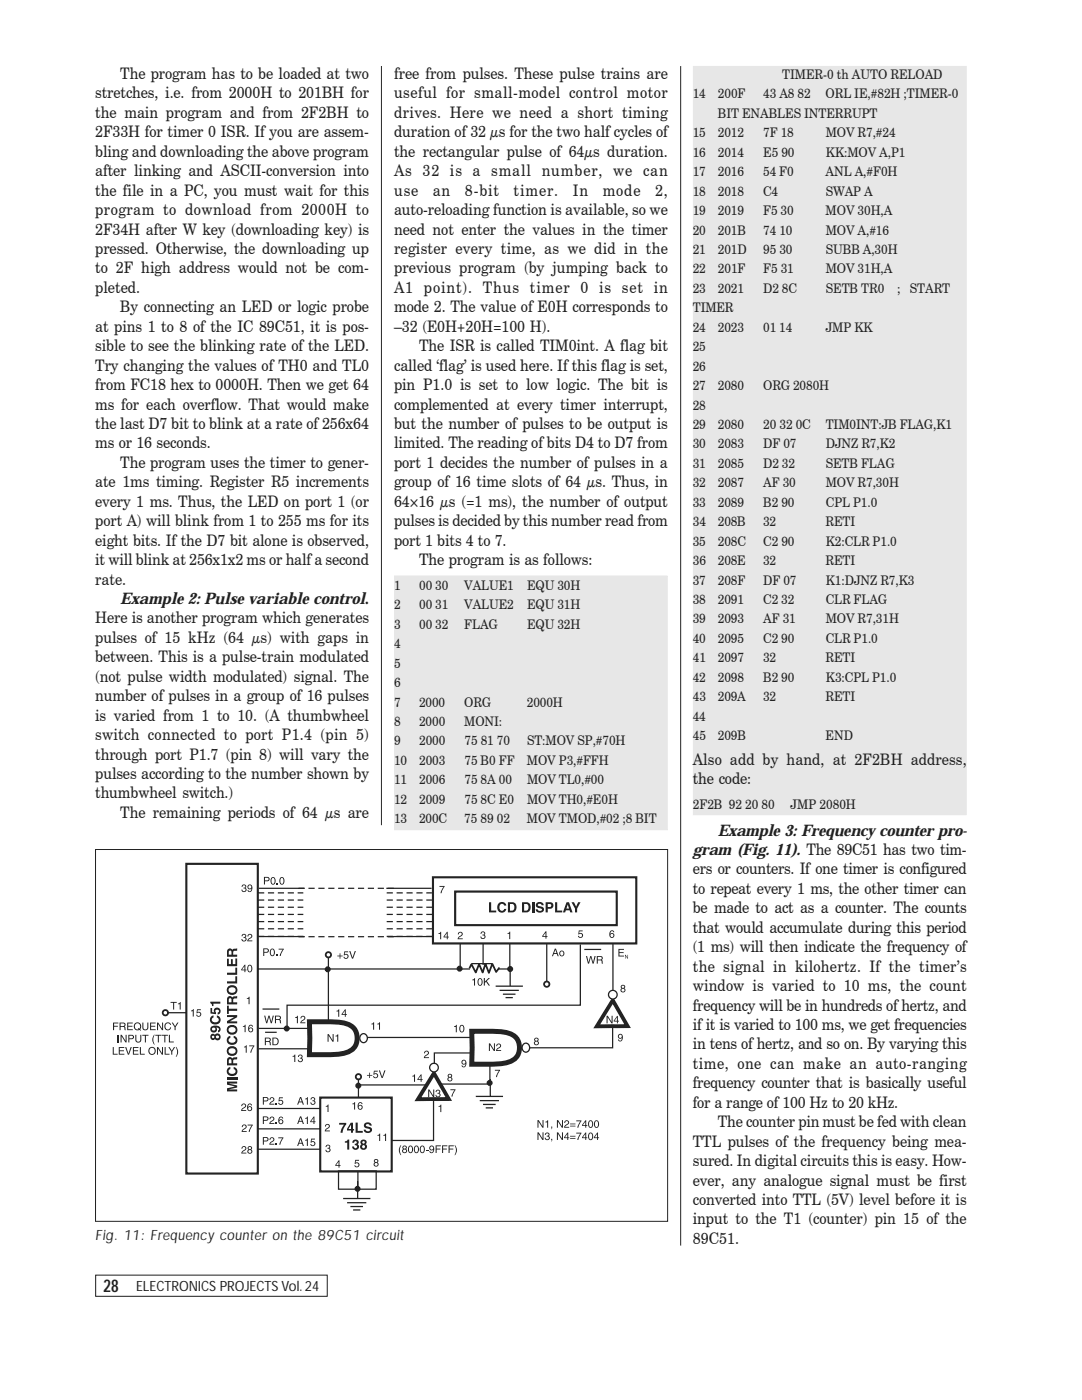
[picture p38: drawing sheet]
<svg xmlns="http://www.w3.org/2000/svg" width="216mm" height="279mm" viewBox="0 0 216 279" stroke-linecap="round" stroke-linejoin="round" font-family="sans-serif">
<defs><g id="words">
<text font-size="3.5" fill="#231f20" x="20.7" y="257.8">28</text>
<g font-size="3.2" fill="#231f20">
<text x="24" y="15.8">The program has to be loaded at two</text>
<text x="78.6" y="15.8">free from pulses. These pulse trains are</text>
<text x="19" y="19.7">stretches, i.e. from 2000H to 201BH for</text>
<text x="19" y="23.5">the main program and from 2F2BH to</text>
<text x="78.6" y="19.6">useful for small-model control motor</text>
<text x="78.6" y="23.5">drives. Here we need a short timing</text>
<text x="19" y="27.4">2F33H for timer 0 ISR. If you are assem-</text>
<text x="78.6" y="27.4">duration of 32 μs for the two half cycles of</text>
<text x="19" y="31.3">bling and downloading the above program</text>
<text x="19" y="35.2">after linking and ASCII-conversion into</text>
<text x="78.6" y="31.3">the rectangular pulse of 64μs duration.</text>
<text x="78.6" y="35.2">As 32 is a small number, we can</text>
<text x="19" y="39">the file in a PC, you must wait for this</text>
<text x="78.6" y="39">use</text>
<text x="86.4" y="39">an</text>
<text x="92.8" y="39">8-bit</text>
<text x="102.5" y="39">timer.</text>
<text x="114.3" y="39">In</text>
<text x="120.3" y="39">mode</text>
<text x="130.7" y="39">2,</text>
<text x="19" y="42.9">program to download from 2000H to</text>
<text x="19" y="46.8">2F34H after W key (downloading key) is</text>
<text x="78.6" y="42.9">auto-reloading function is available, so we</text>
<text x="78.6" y="46.8">need not enter the values in the timer</text>
<text x="19" y="50.7">pressed. Otherwise, the downloading up</text>
<text x="78.6" y="50.7">register every time, as we did in the</text>
<text x="19" y="54.6">to 2F high address would not be com-</text>
<text x="19" y="58.5">pleted.</text>
<text x="78.6" y="54.6">previous program (by jumping back to</text>
<text x="78.6" y="58.5">A1 point). Thus timer 0 is set in</text>
<text x="24" y="62.3">By connecting an LED or logic probe</text>
<text x="78.6" y="62.3">mode 2. The value of E0H corresponds to</text>
<text x="19" y="66.2">at pins 1 to 8 of the IC 89C51, it is pos-</text>
<text x="19" y="70.1">sible to see the blinking rate of the LED.</text>
<text x="78.6" y="66.2">–32 (E0H+20H=100 H).</text>
<text x="83.6" y="70.1">The ISR is called TIM0int. A flag bit</text>
<text x="19" y="74">Try changing the values of TH0 and TL0</text>
<text x="19" y="77.9">from FC18 hex to 0000H. Then we get 64</text>
<text x="78.6" y="74">called ‘flag’ is used here. If this flag is set,</text>
<text x="78.6" y="77.9">pin P1.0 is set to low logic. The bit is</text>
<text x="19" y="81.7">ms for each overflow. That would make</text>
<text x="78.6" y="81.7">complemented at every timer interrupt,</text>
<text x="19" y="85.6">the last D7 bit to blink at a rate of 256x64</text>
<text x="19" y="89.5">ms or 16 seconds.</text>
<text x="78.6" y="85.6">but the number of pulses to be output is</text>
<text x="78.6" y="89.5">limited. The reading of bits D4 to D7 from</text>
<text x="24" y="93.4">The program uses the timer to gener-</text>
<text x="78.6" y="93.4">port 1 decides the number of pulses in a</text>
<text x="19" y="97.3">ate 1ms timing. Register R5 increments</text>
<text x="19" y="101.1">every 1 ms. Thus, the LED on port 1 (or</text>
<text x="78.6" y="101.1">64×16 μs (=1 ms), the number of output</text>
<text x="78.6" y="97.3">group of 16 time slots of 64 μs. Thus, in</text>
<text x="19" y="105">port A) will blink from 1 to 255 ms for its</text>
<text x="78.6" y="105">pulses is decided by this number read from</text>
<text x="19" y="108.9">eight bits. If the D7 bit alone is observed,</text>
<text x="19" y="112.8">it will blink at 256x1x2 ms or half a second</text>
<text x="78.6" y="108.9">port 1 bits 4 to 7.</text>
<text x="83.6" y="112.8">The program is as follows:</text>
<text x="19" y="116.7">rate.</text>
<text x="19" y="124.4">Here is another program which generates</text>
<text x="24" y="120.5">Example 2: Pulse variable control.</text>
<text x="19" y="128.3">pulses of 15 kHz (64 μs) with gaps in</text>
<text x="19" y="132.2">between. This is a pulse-train modulated</text>
<text x="19" y="136.1">(not pulse width modulated) signal. The</text>
<text x="19" y="139.9">number of pulses in a group of 16 pulses</text>
<text x="19" y="143.8">is varied from 1 to 10. (A thumbwheel</text>
<text x="19" y="147.7">switch connected to port P1.4 (pin 5)</text>
<text x="19" y="151.6">through port P1.7 (pin 8) will vary the</text>
<text x="19" y="155.5">pulses according to the number shown by</text>
<text x="138.3" y="152.7">Also add by hand, at 2F2BH address,</text>
<text x="19" y="159.3">thumbwheel switch.)</text>
<text x="138.3" y="156.5">the code:</text>
<text x="24" y="163.2">The remaining periods of 64 μs are</text>
<text x="143.2" y="166.8">Example 3: Frequency counter pro-</text>
<text x="138.3" y="170.6">gram (Fig. 11). The 89C51 has two tim-</text>
<text x="138.3" y="174.5">ers or counters. If one timer is configured</text>
<text x="138.3" y="178.4">to repeat every 1 ms, the other timer can</text>
<text x="138.3" y="182.3">be made to act as a counter. The counts</text>
<text x="138.3" y="186.2">that would accumulate during this period</text>
<text x="138.3" y="190">(1 ms) will then indicate the frequency of</text>
<text x="138.3" y="193.9">the signal in kilohertz. If the timer’s</text>
<text x="138.3" y="197.8">window is varied to 10 ms, the count</text>
<text x="138.3" y="201.7">frequency will be in hundreds of hertz, and</text>
<text x="138.3" y="205.6">if it is varied to 100 ms, we get frequencies</text>
<text x="138.3" y="209.4">in tens of hertz, and so on. By varying this</text>
<text x="138.3" y="213.3">time, one can make an auto-ranging</text>
<text x="138.3" y="217.2">frequency counter that is basically useful</text>
<text x="138.3" y="221.1">for a range of 100 Hz to 20 kHz.</text>
<text x="143.2" y="225">The counter pin must be fed with clean</text>
<text x="138.3" y="228.8">TTL pulses of the frequency being mea-</text>
<text x="138.3" y="232.7">sured. In digital circuits this is easy. How-</text>
<text x="138.3" y="236.6">ever, any analogue signal must be first</text>
<text x="138.3" y="240.5">converted into TTL (5V) level before it is</text>
<text x="138.3" y="244.4">input to the T1 (counter) pin 15 of the</text>
<text x="138.3" y="248.2">89C51.</text>
</g>
<g font-size="2.8" fill="#231f20">
<text x="19" y="247.5">Fig. 11: Frequency counter on the 89C51 circuit</text>
<text x="27.2" y="257.7">ELECTRONICS PROJECTS Vol. 24</text>
</g>
<g font-size="2.6" fill="#231f20">
<text x="156.1" y="15.8">TIMER-0 th AUTO RELOAD</text>
<text x="138.3" y="19.7">14</text>
<text x="143.2" y="19.7">200F</text>
<text x="143.2" y="23.5">BIT ENABLES INTERRUPT</text>
<text x="152.3" y="19.7">43 A8 82</text>
<text x="164.7" y="19.7">ORL IE,#82H ;TIMER-0</text>
<text x="138.3" y="27.4">15</text>
<text x="143.2" y="27.4">2012</text>
<text x="152.3" y="27.4">7F 18</text>
<text x="164.8" y="27.4">MOV R7,#24</text>
<text x="138.3" y="31.3">16</text>
<text x="138.3" y="35.2">17</text>
<text x="143.2" y="31.3">2014</text>
<text x="143.2" y="35.2">2016</text>
<text x="152.3" y="35.2">54 F0</text>
<text x="152.3" y="31.3">E5 90</text>
<text x="164.7" y="35.2">ANL A,#F0H</text>
<text x="164.8" y="31.3">KK:MOV A,P1</text>
<text x="138.3" y="39.1">18</text>
<text x="143.2" y="39.1">2018</text>
<text x="152.3" y="39.1">C4</text>
<text x="164.8" y="39.1">SWAP A</text>
<text x="138.3" y="42.9">19</text>
<text x="138.3" y="46.8">20</text>
<text x="143.2" y="42.9">2019</text>
<text x="143.2" y="46.8">201B</text>
<text x="152.3" y="42.9">F5 30</text>
<text x="152.3" y="46.8">74 10</text>
<text x="164.7" y="42.9">MOV 30H,A</text>
<text x="164.8" y="46.8">MOV A,#16</text>
<text x="138.3" y="50.7">21</text>
<text x="143.2" y="50.7">201D</text>
<text x="152.3" y="50.7">95 30</text>
<text x="164.8" y="50.7">SUBB A,30H</text>
<text x="138.3" y="54.6">22</text>
<text x="138.3" y="58.5">23</text>
<text x="143.2" y="54.6">201F</text>
<text x="143.2" y="58.5">2021</text>
<text x="152.3" y="58.5">D2 8C</text>
<text x="152.3" y="54.6">F5 31</text>
<text x="164.8" y="58.5">SETB TR0</text>
<text x="164.8" y="54.6">MOV 31H,A</text>
<text x="179" y="58.5">;</text>
<text x="181.6" y="58.5">START</text>
<text x="138.3" y="62.3">TIMER</text>
<text x="138.3" y="66.2">24</text>
<text x="138.3" y="70.1">25</text>
<text x="143.2" y="66.2">2023</text>
<text x="152.3" y="66.2">01 14</text>
<text x="164.8" y="66.2">JMP KK</text>
<text x="138.3" y="74">26</text>
<text x="138.3" y="77.9">27</text>
<text x="143.2" y="77.9">2080</text>
<text x="152.3" y="77.9">ORG 2080H</text>
<text x="138.3" y="81.7">28</text>
<text x="138.3" y="85.6">29</text>
<text x="138.3" y="89.5">30</text>
<text x="143.2" y="85.6">2080</text>
<text x="143.2" y="89.5">2083</text>
<text x="152.3" y="85.6">20 32 0C</text>
<text x="152.3" y="89.5">DF 07</text>
<text x="164.8" y="85.6">TIM0INT:JB FLAG,K1</text>
<text x="164.8" y="89.5">DJNZ R7,K2</text>
<text x="138.3" y="93.4">31</text>
<text x="143.2" y="93.4">2085</text>
<text x="152.3" y="93.4">D2 32</text>
<text x="164.8" y="93.4">SETB FLAG</text>
<text x="138.3" y="97.3">32</text>
<text x="138.3" y="101.1">33</text>
<text x="143.2" y="97.3">2087</text>
<text x="143.2" y="101.1">2089</text>
<text x="152.3" y="101.1">B2 90</text>
<text x="152.3" y="97.3">AF 30</text>
<text x="164.8" y="97.3">MOV R7,30H</text>
<text x="164.8" y="101.1">CPL P1.0</text>
<text x="138.3" y="105">34</text>
<text x="143.2" y="105">208B</text>
<text x="152.3" y="105">32</text>
<text x="164.8" y="105">RETI</text>
<text x="138.3" y="108.9">35</text>
<text x="138.3" y="112.8">36</text>
<text x="143.2" y="108.9">208C</text>
<text x="143.2" y="112.8">208E</text>
<text x="152.3" y="112.8">32</text>
<text x="152.3" y="108.9">C2 90</text>
<text x="164.8" y="112.8">RETI</text>
<text x="164.8" y="108.9">K2:CLR P1.0</text>
<text x="78.6" y="117.7">1</text>
<text x="83.6" y="117.7">00 30</text>
<text x="92.6" y="117.7">VALUE1</text>
<text x="105.2" y="117.7">EQU 30H</text>
<text x="138.3" y="116.7">37</text>
<text x="143.2" y="116.7">208F</text>
<text x="152.3" y="116.7">DF 07</text>
<text x="164.8" y="116.7">K1:DJNZ R7,K3</text>
<text x="78.6" y="121.6">2</text>
<text x="78.6" y="125.5">3</text>
<text x="83.6" y="121.6">00 31</text>
<text x="83.6" y="125.5">00 32</text>
<text x="92.6" y="121.6">VALUE2</text>
<text x="92.6" y="125.5">FLAG</text>
<text x="105.2" y="121.6">EQU 31H</text>
<text x="105.2" y="125.5">EQU 32H</text>
<text x="138.3" y="120.5">38</text>
<text x="138.3" y="124.4">39</text>
<text x="143.2" y="120.5">2091</text>
<text x="143.2" y="124.4">2093</text>
<text x="152.3" y="120.5">C2 32</text>
<text x="152.3" y="124.4">AF 31</text>
<text x="164.8" y="124.4">MOV R7,31H</text>
<text x="164.8" y="120.5">CLR FLAG</text>
<text x="78.6" y="129.4">4</text>
<text x="138.3" y="128.3">40</text>
<text x="143.2" y="128.3">2095</text>
<text x="152.3" y="128.3">C2 90</text>
<text x="164.8" y="128.3">CLR P1.0</text>
<text x="78.6" y="133.2">5</text>
<text x="78.6" y="137.1">6</text>
<text x="138.3" y="132.2">41</text>
<text x="138.3" y="136.1">42</text>
<text x="143.2" y="136.1">2098</text>
<text x="143.2" y="132.2">2097</text>
<text x="152.3" y="132.2">32</text>
<text x="152.3" y="136.1">B2 90</text>
<text x="164.7" y="132.2">RETI</text>
<text x="164.8" y="136.1">K3:CPL P1.0</text>
<text x="78.6" y="141">7</text>
<text x="83.6" y="141">2000</text>
<text x="92.6" y="141">ORG</text>
<text x="105.1" y="141">2000H</text>
<text x="138.3" y="140">43</text>
<text x="138.3" y="143.8">44</text>
<text x="143.2" y="140">209A</text>
<text x="152.3" y="140">32</text>
<text x="164.8" y="140">RETI</text>
<text x="78.6" y="144.9">8</text>
<text x="78.6" y="148.8">9</text>
<text x="83.6" y="144.9">2000</text>
<text x="83.6" y="148.8">2000</text>
<text x="92.6" y="144.9">MONI:</text>
<text x="92.7" y="148.8">75 81 70</text>
<text x="105.2" y="148.8">ST:MOV SP,#70H</text>
<text x="138.3" y="147.7">45</text>
<text x="143.2" y="147.7">209B</text>
<text x="164.7" y="147.7">END</text>
<text x="78.6" y="152.7">10</text>
<text x="83.6" y="152.7">2003</text>
<text x="92.7" y="152.7">75 B0 FF</text>
<text x="105.1" y="152.7">MOV P3,#FFH</text>
<text x="78.6" y="156.5">11</text>
<text x="78.6" y="160.4">12</text>
<text x="83.6" y="156.5">2006</text>
<text x="83.6" y="160.4">2009</text>
<text x="92.7" y="156.5">75 8A 00</text>
<text x="92.7" y="160.4">75 8C E0</text>
<text x="105.2" y="156.5">MOV TL0,#00</text>
<text x="105.2" y="160.4">MOV TH0,#E0H</text>
<text x="138.3" y="161.5">2F2B 92 20 80</text>
<text x="157.8" y="161.5">JMP 2080H</text>
<text x="78.6" y="164.3">13</text>
<text x="83.6" y="164.3">200C</text>
<text x="92.6" y="164.3">75 89 02</text>
<text x="105.1" y="164.3">MOV TMOD,#02 ;8 BIT</text>
</g>
</g></defs>
<path d="M19.1 254.5h46.2v4.2h-46.2z" fill="none" stroke="#231f20" stroke-width=".2"/>
<path d="M138.4 13.3h54.4v149.3h-54.4z" fill="#e6e7e8"/>
<path d="M138.4 13.3h54.4v149.3h-54.4z" fill="none" stroke="#e6e7e8" stroke-width=".2"/>
<path d="M78.7 115h54.5v50.6h-54.5z" fill="#e6e7e8"/>
<path d="M78.7 115h54.5v50.6h-54.5z" fill="none" stroke="#e6e7e8" stroke-width=".2"/>
<path d="M86.4 175.1h40.6v13.2h-40.6z" fill="#fff"/>
<path d="M86.4 175.1h40.6v13.2h-40.6z" fill="none" stroke="#231f20" stroke-width=".42"/>
<g fill="#231f20" stroke="#231f20" stroke-width=".25">
<circle cx="91.7" cy="193.3" r=".47"/>
<circle cx="57.2" cy="205.3" r=".47"/>
<circle cx="65.4" cy="193.4" r=".47"/>
<circle cx="101.8" cy="193.4" r=".47"/>
<circle cx="97.7" cy="216.1" r=".47"/>
<circle cx="71.3" cy="237.2" r=".47"/>
<circle cx="71.5" cy="216.7" r=".47"/>
</g>
<g fill="none" stroke="#231f20" stroke-width=".25">
<path d="M98.9 196.8h5.4M99.7 197.6h3.8M100.3 198.4h2.6M100.9 199.1h1.4M101.8 193.3v3.4M94.9 218.8h5.5M95.7 219.7h3.9M97.8 215.3v3.4M68.5 239.2h5.4M71.4 235.7v3.4M96.4 220.4h2.5M96.9 221.1h1.5"/>
<path d="M69.3 240h3.8M69.9 240.8h2.5M70.5 241.5h1.4"/>
</g>
<g fill="#fff" stroke="#231f20" stroke-width=".25">
<path d="M72 206.5a.85 .85 0 0 1 1.3 .3 .85 .85 0 0 1-.5 1.2 .86 .86 0 0 1-1-.4 .86 .86 0 0 1 .2-1.1z" fill-rule="evenodd"/>
<path d="M104.4 208.4a.85 .85 0 0 1 1.3 .3 .85 .85 0 0 1-.5 1.2 .86 .86 0 0 1-1-.4 .86 .86 0 0 1 .2-1.1z" fill-rule="evenodd"/>
</g>
<g fill="#fff" stroke="#231f20" stroke-width=".99" stroke-linecap="butt">
<path d="M61.7 203.9h2.4a14.9 14.9 0 0 1 5.7 .7 3.1 3.1 0 0 1 1.4 3.4 3.1 3.1 0 0 1-2.9 2.3l-1.7 .2h-4.9z" fill-rule="evenodd"/>
<path d="M94.1 205.8h2.4a14.9 14.9 0 0 1 5.7 .7 3.1 3.1 0 0 1 1.4 3.4 3.1 3.1 0 0 1-2.9 2.3l-1.7 .2h-4.9z" fill-rule="evenodd"/>
</g>
<path d="M37.2 172.4h14.2v61.8h-14.2zM63.9 219h14.3v14.8h-14.3z" fill="none" stroke="#231f20" stroke-width=".42"/>
<path d="M59.6 177.3h19.6" fill="none" stroke="#231f20" stroke-width=".25" stroke-dasharray="1.2 .7" stroke-linecap="butt"/>
<g fill="#231f20">
<path d="M48.4 186.4h.3l.4 .2v.2l-.1 .3h.1a.44 .44 0 0 1-.1 .7l-.5 .1-.3-.3v-.2h.2l.1 .3h.2l.3-.3-.1-.1-.3-.1v-.2l.3-.1-.1-.3h-.3l-.1 .3h-.2z" fill-rule="evenodd"/>
<path d="M49.6 186.5a.52 .52 0 0 1 .8 .3 .52 .52 0 0 1-.6 .6l-.3 .3h.8v.2h-1l.2-.5 .5-.3 .2-.3-.3-.3-.2 .1-.1 .3h-.2z" fill-rule="evenodd"/>
<path d="M48.4 176.6l.3-.1 .4 .2v.2l-.1 .3 .1 .1a.44 .44 0 0 1-.1 .7h-.5l-.3-.3v-.2h.2l.1 .3 .2 .1 .3-.3-.1-.2-.3-.1v-.2h.3l-.1-.4h-.3l-.1 .3h-.2z" fill-rule="evenodd"/>
<path d="M49.6 176.6a.48 .48 0 0 0-.2 .7 .48 .48 0 0 0 .8 0l-.2 .5-.2 .1-.4-.3 .2 .4a.75 .75 0 0 0 .7-.4 .75 .75 0 0 0 0-.8l-.5-.3zM49.5 177a.35 .35 0 0 1 .7 0 .35 .35 0 0 1-.7 0z" fill-rule="evenodd"/>
<path d="M52.9 175.2h.5l.2 .4-.7 .1zM52.7 175v1.5h.2v-.6l.7-.1a.45 .45 0 0 0 .2-.5 .45 .45 0 0 0-.4-.3z" fill-rule="evenodd"/>
<path d="M54.3 175.3l.2-.1a.73 .73 0 0 1 0 1.2 .72 .72 0 0 1-.2-1.1zM54.2 175.1l-.2 .7a.55 .55 0 0 0 .5 .8 .55 .55 0 0 0 .5-.8 .58 .58 0 0 0-.2-.6 .58 .58 0 0 0-.6-.1z" fill-rule="evenodd"/>
<path d="M56.1 175.3l.2-.1a.73 .73 0 0 1 0 1.2 .72 .72 0 0 1-.2-1.1zM56 175.1l-.3 .7a.55 .55 0 0 0 .6 .8 .55 .55 0 0 0 .5-.8 .58 .58 0 0 0-.2-.6 .58 .58 0 0 0-.6-.1z" fill-rule="evenodd"/>
<path d="M52.7 189.4l.6 .1 .1 .4-.7 .1zM52.5 189.3v1.5h.2v-.7h.8a.45 .45 0 0 0 .1-.5 .45 .45 0 0 0-.4-.3z" fill-rule="evenodd"/>
<path d="M54.2 189.5h.1a.73 .73 0 0 1 0 1.2 .72 .72 0 0 1-.1-1.2zM54.1 189.4l-.3 .7a.55 .55 0 0 0 .5 .7 .55 .55 0 0 0 .6-.7 .58 .58 0 0 0-.2-.6 .58 .58 0 0 0-.6-.1z" fill-rule="evenodd"/>
<path d="M55.6 189.3h1l-.6 1.5h-.2l.1-.3 .5-1h-.8z" fill-rule="evenodd"/>
</g>
<g fill="#231f20">
<path d="M55.3 176.3h.2v.2h-.2z"/>
<path d="M55.1 190.6h.2v.2h-.2z"/>
</g>
<path d="M51.7 177.3h9M77.1 177.3h9M51.7 186.9h9M77.3 186.9h9.1" fill="none" stroke="#231f20" stroke-width=".25"/>
<g fill="#231f20">
<path d="M87.7 176.8h1l-.6 1.5h-.2l.1-.4 .5-.9h-.8z" fill-rule="evenodd"/>
<path d="M87.5 186.2l.5-.2v1.5h-.2v-1.1h-.3z" fill-rule="evenodd"/>
<path d="M89.2 186l-.7 1.1h.7v.4h.1v-.4h.3v-.2h-.3v-.9zM89.1 186.3l.1 .6h-.5z" fill-rule="evenodd"/>
</g>
<path d="M51.5 178.2h9M51.5 179.6h9M77.2 178.2h9M77.2 179.6h9M51.5 181.1h9M51.5 182.5h9M51.5 183.9h9M51.5 185.4h9M77.2 181.1h9M77.2 182.5h9M77.2 183.9h9M77.2 185.4h9" fill="none" stroke="#231f20" stroke-width=".25" stroke-dasharray="1.2 .7" stroke-linecap="butt"/>
<g fill="#231f20">
<path d="M48.8 192.5l-.7 1.2h.7v.3h.2v-.3h.2v-.2h-.2v-1zM48.8 192.8v.7h-.5z" fill-rule="evenodd"/>
<path d="M49.7 192.8l.1-.1a.73 .73 0 0 1 0 1.2 .72 .72 0 0 1-.1-1.1zM49.6 192.6l-.3 .7a.55 .55 0 0 0 .5 .8 .55 .55 0 0 0 .5-.8 .58 .58 0 0 0-.1-.6 .58 .58 0 0 0-.6-.1z" fill-rule="evenodd"/>
<path d="M49.2 199.2l.6-.3v1.5h-.2v-1h-.4z" fill-rule="evenodd"/>
<path d="M48.5 204.8l.5-.3v1.5h-.2v-1.1h-.3z" fill-rule="evenodd"/>
<path d="M49.8 204.6a.76 .76 0 0 0-.3 .9 .76 .76 0 0 0 .7 .5 .49 .49 0 0 0 .3-.7 .49 .49 0 0 0-.7-.2l-.1 .1 .1-.4 .3-.1 .4 .2-.3-.4zM49.7 205.5a.35 .35 0 0 1 .7 0 .35 .35 0 0 1-.7 0z" fill-rule="evenodd"/>
<path d="M48.7 208.9l.5-.3v1.5h-.2v-1.1h-.3z" fill-rule="evenodd"/>
<path d="M49.7 208.6h1.1l-.7 1.5h-.2l.1-.3 .5-1h-.8z" fill-rule="evenodd"/>
<path d="M48.3 220.3a.52 .52 0 0 1 .8 .3 .52 .52 0 0 1-.5 .6l-.3 .3h.8v.2h-1l.2-.4 .5-.4 .1-.2-.3-.3-.2 .1-.1 .3h-.2z" fill-rule="evenodd"/>
<path d="M49.6 220.3a.76 .76 0 0 0-.3 .9 .76 .76 0 0 0 .7 .5 .49 .49 0 0 0 .3-.6 .49 .49 0 0 0-.7-.3l-.1 .1 .1-.4 .3-.1 .4 .2-.3-.3zM49.5 221.3a.35 .35 0 0 1 .7 0 .35 .35 0 0 1-.7 0z" fill-rule="evenodd"/>
<path d="M48.4 224.5a.52 .52 0 0 1 .8 .3 .52 .52 0 0 1-.5 .6l-.3 .3h.8v.2h-1l.2-.5 .5-.3 .1-.3-.3-.2h-.2l-.1 .3h-.2z" fill-rule="evenodd"/>
<path d="M49.4 224.4h1l-.6 1.5h-.2l.1-.3 .5-1h-.8z" fill-rule="evenodd"/>
<path d="M48.4 228.8a.52 .52 0 0 1 .8 .3 .52 .52 0 0 1-.6 .7l-.2 .2h.8v.2h-1.1l.2-.4 .5-.4 .2-.2-.3-.3-.2 .1-.1 .3h-.2z" fill-rule="evenodd"/>
<path d="M49.6 228.8l-.2 .3 .2 .3-.2 .2a.46 .46 0 0 0 .5 .7l.4-.3v-.3l-.2-.3 .2-.3-.2-.3zM49.6 229.8a.3 .3 0 0 1 .6 0 .3 .3 0 0 1-.6 0zM49.6 229l.4-.1v.4h-.3z" fill-rule="evenodd"/>
<path d="M38.1 201.7l.6-.3v1.5h-.2v-1.1h-.4z" fill-rule="evenodd"/>
<path d="M39.3 201.4h.8v.2h-.6l-.1 .4 .1-.1a.5 .5 0 0 1 .6 .3 .5 .5 0 0 1-.1 .6l-.6 .1-.3-.4h.2a.33 .33 0 0 0 .5 .2 .33 .33 0 0 0 .1-.4 .33 .33 0 0 0-.4-.2l-.3 .1z" fill-rule="evenodd"/>
<path d="M42.3 206.8h.4v.3h-.4zM42.1 206.5a.58 .58 0 0 0-.1 .8 .58 .58 0 0 0 .9 0 .63 .63 0 0 0 .9 .1 .63 .63 0 0 0 0-.9 .63 .63 0 0 0-.9 0l-.4-.2zM43.1 207a.31 .31 0 0 1 .6 0 .31 .31 0 0 1-.6 0z" fill-rule="evenodd"/>
<path d="M42.3 205.3a.35 .35 0 0 1 .7 0 .35 .35 0 0 1-.7 0zM42.1 205l-.1 .4a.66 .66 0 0 0 .8 .7 .66 .66 0 0 0 .3-1l.6 .1-.2 .8a.66 .66 0 0 0 .5-.6 .66 .66 0 0 0-.5-.7 1.48 1.48 0 0 0-1.4 .3z" fill-rule="evenodd"/>
<path d="M42.1 202.9l.5-.2v.4h-.1a.47 .47 0 0 0-.2 .5 .47 .47 0 0 0 .3 .4 .64 .64 0 0 0 .7 0 .64 .64 0 0 0 .3-.7l-.3-.2v-.4a.92 .92 0 0 1 .7 1 .92 .92 0 0 1-1 .8 .95 .95 0 0 1-1-.5 .95 .95 0 0 1 .1-1.1z" fill-rule="evenodd"/>
<path d="M42 201.2h.3v.8l.5 .1a.68 .68 0 0 1 .4-1 .68 .68 0 0 1 .9 .6 .68 .68 0 0 1-.7 .8v-.4l.2-.1a.32 .32 0 0 0-.1-.4 .32 .32 0 0 0-.4 0 .32 .32 0 0 0 0 .5v.3l-1.1-.1z" fill-rule="evenodd"/>
<path d="M42 199.9h2v.4h-1.4v.5h-.3v-.4l-.3-.2z" fill-rule="evenodd"/>
<path d="M45.3 215.8h2v.4h-1.7l1.7 .4v.4l-1.7 .4h1.7v.4h-2v-.6l1.6-.4-1.6-.3z" fill-rule="evenodd"/>
</g>
<path d="M45.3 215.3h2" fill="none" stroke="#231f20" stroke-width=".42"/>
<g fill="#231f20">
<path d="M45.5 213.2l.5-.3v.5h-.2a.47 .47 0 0 0-.2 .5 .47 .47 0 0 0 .4 .4 .64 .64 0 0 0 .7 0 .64 .64 0 0 0 .3-.7l-.4-.2v-.5a.92 .92 0 0 1 .8 1.1 .92 .92 0 0 1-1.1 .7 .95 .95 0 0 1-1-.5 .95 .95 0 0 1 .2-1z" fill-rule="evenodd"/>
<path d="M45.5 211.1l-.2 .5v1h2v-.4h-.8l.1-.7 .7-.1v-.5l-.7 .1-.2 .3-.3-.3zM45.7 211.5l.2-.1 .3 .1v.7h-.6z" fill-rule="evenodd"/>
<path d="M45.5 209a1.02 1.02 0 0 0 .1 1.5 1.02 1.02 0 0 0 1.4 0 1.02 1.02 0 0 0 .1-1.5 1.3 1.3 0 0 0-1.6 0zM45.7 209.4a.71 .71 0 0 1 .9-.2 .71 .71 0 0 1 .4 .7 .68 .68 0 0 1-.9 .4 .68 .68 0 0 1-.4-.9z" fill-rule="evenodd"/>
<path d="M45.5 206.9l.5-.2v.5h-.2a.47 .47 0 0 0-.2 .5 .47 .47 0 0 0 .4 .4 .64 .64 0 0 0 .7 0 .64 .64 0 0 0 .3-.7l-.4-.2v-.5a.92 .92 0 0 1 .8 1.1 .92 .92 0 0 1-1.1 .7 .95 .95 0 0 1-1-.5 .95 .95 0 0 1 .2-1.1z" fill-rule="evenodd"/>
<path d="M45.5 204.8a1.02 1.02 0 0 0 .1 1.4 1.02 1.02 0 0 0 1.4 0 1.02 1.02 0 0 0 .1-1.4 1.3 1.3 0 0 0-1.6 0zM45.7 205.2a.71 .71 0 0 1 .9-.2 .71 .71 0 0 1 .4 .7 .68 .68 0 0 1-.9 .4 .68 .68 0 0 1-.4-.9z" fill-rule="evenodd"/>
<path d="M45.3 202.6h2v.4l-1.4 .8h1.4v.4h-2v-.4l1.4-.8h-1.4z" fill-rule="evenodd"/>
<path d="M45.3 200.7h.4v.6h1.6v.4h-1.6v.6h-.4z" fill-rule="evenodd"/>
<path d="M45.5 198.9l-.2 .5v1h2v-.4h-.8l.1-.6 .7-.2v-.4l-.7 .1-.2 .2-.3-.3zM45.7 199.3l.2-.1 .3 .2v.6h-.6z" fill-rule="evenodd"/>
<path d="M45.5 196.9a1.02 1.02 0 0 0 .1 1.4 1.02 1.02 0 0 0 1.4 0 1.02 1.02 0 0 0 .1-1.4 1.3 1.3 0 0 0-1.6 0zM45.7 197.2a.71 .71 0 0 1 .9-.2 .71 .71 0 0 1 .4 .8 .68 .68 0 0 1-.9 .3 .68 .68 0 0 1-.4-.9z" fill-rule="evenodd"/>
<path d="M45.3 195.8h1.7v-1h.3v1.5h-2z" fill-rule="evenodd"/>
<path d="M45.3 194.1h1.7v-1h.3v1.4h-2z" fill-rule="evenodd"/>
<path d="M45.3 191.3h.4v1.1h.4v-1h.3v1h.6v-1.1h.3v1.5h-2z" fill-rule="evenodd"/>
<path d="M45.5 189.4l-.2 .5v1h2v-.4h-.8v-.4l.2-.3 .6-.1v-.5l-.7 .2-.2 .2-.3-.3zM45.7 189.8l.2-.1 .3 .1v.7h-.6z" fill-rule="evenodd"/>
<path d="M34 200h1.3v.1h-.6v1.4h-.2v-1.4h-.5z" fill-rule="evenodd"/>
<path d="M35.5 200.3l.6-.3v1.5h-.2v-1.1h-.4z" fill-rule="evenodd"/>
<path d="M22.6 204.1h1v.2h-.8v.4h.7v.2h-.7v.7h-.2z" fill-rule="evenodd"/>
<path d="M23.9 204.1v1.5h.2v-.7l.6 .1 .2 .6h.2l-.3-.8 .2-.1v-.5zM24.1 204.2l.6 .1 .1 .4-.7 .1z" fill-rule="evenodd"/>
<path d="M25.4 204.1h1.1v.2h-.9v.4h.8v.2h-.8v.5h.9v.2h-1.1z" fill-rule="evenodd"/>
<path d="M27 204.4a.59 .59 0 0 1 .9 .1 .59 .59 0 0 1-.1 .8l-.2-.1-.1 .1 .2 .1a.6 .6 0 0 1-.8-.3 .6 .6 0 0 1 .1-.7zM26.9 204.3a.79 .79 0 0 0-.1 1 .79 .79 0 0 0 1 .2l.3 .2 .1-.1-.2-.2a.79 .79 0 0 0 0-1.1 .79 .79 0 0 0-1.1 0z" fill-rule="evenodd"/>
<path d="M28.4 204.1h.2l.1 1.2a.42 .42 0 0 0 .6 0l.1-1.2h.2v1a.6 .6 0 0 1-.6 .5 .6 .6 0 0 1-.6-.5z" fill-rule="evenodd"/>
<path d="M29.9 204.1h1.2v.2h-.9v.4h.8v.2h-.8v.5h.9v.2h-1.2z" fill-rule="evenodd"/>
<path d="M31.3 204.1h.3l.7 1.2v-1.2h.2v1.5h-.2l-.8-1.2v1.2h-.2z" fill-rule="evenodd"/>
<path d="M33 204.3a.67 .67 0 0 1 1.1 .2h-.2l-.1-.2a.49 .49 0 0 0-.7 .2 .64 .64 0 0 0 .4 1l.3-.2 .1-.3h.2a.72 .72 0 0 1-.9 .6 .72 .72 0 0 1-.4-1.1z" fill-rule="evenodd"/>
<path d="M34.3 204.1h.2l.4 .7 .5-.7h.2l-.6 .9v.6h-.2v-.6z" fill-rule="evenodd"/>
<path d="M24.1 206.5h.2l.8 1.2v-1.2h.2v1.5h-.3l-.7-1.2v1.2h-.2z" fill-rule="evenodd"/>
<path d="M25.8 206.7h.6l.1 .4-.7 .1zM25.6 206.5v1.5h.2v-.6l.8-.1a.45 .45 0 0 0 .1-.5 .45 .45 0 0 0-.4-.3z" fill-rule="evenodd"/>
<path d="M27 206.5h.2l.1 1.2a.42 .42 0 0 0 .6 0l.1-1.2h.2v1a.6 .6 0 0 1-.6 .6 .6 .6 0 0 1-.6-.6z" fill-rule="evenodd"/>
<path d="M28.4 206.5h1.2v.2h-.5v1.3h-.2v-1.3h-.5z" fill-rule="evenodd"/>
<path d="M30.7 206.5h.2a1.85 1.85 0 0 0 0 2 1.35 1.35 0 0 1-.2-2z" fill-rule="evenodd"/>
<path d="M31 206.5h1.2v.2h-.5v1.3h-.2v-1.3h-.5z" fill-rule="evenodd"/>
<path d="M32.3 206.5h1.2v.2h-.5v1.3h-.2v-1.3h-.5z" fill-rule="evenodd"/>
<path d="M33.7 206.5h.2v1.4h.8v.1h-1z" fill-rule="evenodd"/>
<path d="M22.5 209h.2v1.3h.8v.2h-1z" fill-rule="evenodd"/>
<path d="M23.7 209h1.1v.1h-.9v.5h.8v.2h-.8v.5h.9v.2h-1.1z" fill-rule="evenodd"/>
<path d="M25 209h.2l.4 1.3 .5-1.3h.2l-.6 1.5h-.2z" fill-rule="evenodd"/>
<path d="M26.5 209h1.1v.1h-.9v.5h.9v.2h-.9v.5h.9v.2h-1.1z" fill-rule="evenodd"/>
<path d="M27.9 209h.2v1.3h.8v.2h-1z" fill-rule="evenodd"/>
<path d="M29.7 209.7a.6 .6 0 0 1 1.2 0 .6 .6 0 0 1-1.2 0zM29.5 209.7a.8 .8 0 0 0 1.6 0 .8 .8 0 0 0-1.6 0z" fill-rule="evenodd"/>
<path d="M31.3 209h.3l.7 1.2v-1.2h.2v1.5h-.2l-.8-1.2v1.2h-.2z" fill-rule="evenodd"/>
<path d="M32.8 209h.3v1.3h.7v.2h-1z" fill-rule="evenodd"/>
<path d="M33.6 209h.2l.5 .7 .4-.7h.3l-.6 .9v.6h-.2v-.6z" fill-rule="evenodd"/>
<path d="M35.1 208.9a1.26 1.26 0 0 1 0 2 1.85 1.85 0 0 0 0-2z" fill-rule="evenodd"/>
<path d="M96.1 186l.3-.1 .4 .2v.2l-.2 .3h.2a.44 .44 0 0 1-.1 .7l-.5 .1-.3-.3-.1-.2h.2l.2 .3h.2l.3-.2-.1-.2-.3-.1v-.2l.3-.1-.1-.3h-.3l-.1 .3h-.2z" fill-rule="evenodd"/>
<path d="M101.3 186.2l.5-.3v1.5h-.2v-1h-.3z" fill-rule="evenodd"/>
</g>
<path d="M23.5 206.5h.2v1.5h-.2z" fill="#231f20"/>
<path d="M77.2 186.9h9" fill="none" stroke="#231f20" stroke-width=".25" stroke-dasharray="1.2 .7" stroke-linecap="butt"/>
<g fill="#fff" stroke="#231f20" stroke-width=".76" stroke-linecap="butt">
<path d="M122.3 199.6l2.9 5.2h-6.1z" fill-rule="evenodd"/>
<path d="M86.6 214.2l2.9 5.1-6.1 .1z" fill-rule="evenodd"/>
</g>
<g fill="#fff" stroke="#231f20" stroke-width=".25">
<circle cx="122.3" cy="198.5" r=".86"/>
<circle cx="86.6" cy="213.1" r=".86"/>
</g>
<path d="M51.3 193.4h50.2M91.8 188.2v5.2M115.8 188.5v12.1h-58.5v4.6M51.6 205.2h10.3M51.6 209.3h10.3" fill="none" stroke="#231f20" stroke-width=".25"/>
<path d="M91.6 186a.52 .52 0 0 1 .8 .3 .52 .52 0 0 1-.6 .7l-.3 .3h.8v.1h-1l.2-.4 .5-.3 .1-.3-.3-.3-.2 .1-.1 .3h-.1z" fill-rule="evenodd" fill="#231f20"/>
<g fill="#fff">
<path d="M93.9 192.4h5.6v1.5h-5.6z"/>
<path d="M93.9 192.7h5.6v1.3h-5.6z"/>
</g>
<g fill="none" stroke="#231f20" stroke-width=".36">
<path d="M99.7 193.1l-.7 .9-.8-1.6-.6 1.8-.7-1.8-.6 1.7-.7-1.7-.7 1.7-.8-1.7-.4 .8"/>
<circle cx="109.1" cy="196.4" r=".53"/>
</g>
<path d="M94.1 192.3h4.1M96.4 188.4v4.1M101.7 188.4v4.8M109.1 188.4v7.5M122.3 188.4v9.4" fill="none" stroke="#231f20" stroke-width=".25"/>
<g fill="#231f20">
<path d="M108.9 185.9l-.7 1.1h.6v.3h.2v-.3h.2v-.2h-.2v-.9zM108.8 186.1v.7h-.4z" fill-rule="evenodd"/>
<path d="M115.5 185.7h.8v.2h-.7v.4l.1-.1a.5 .5 0 0 1 .6 .2 .5 .5 0 0 1-.1 .7l-.6 .1-.3-.4h.2a.33 .33 0 0 0 .5 .2 .33 .33 0 0 0 .1-.5 .33 .33 0 0 0-.4-.1l-.3 .1z" fill-rule="evenodd"/>
<path d="M121.9 185.7a.76 .76 0 0 0-.4 .9 .76 .76 0 0 0 .8 .5 .49 .49 0 0 0 .3-.6 .49 .49 0 0 0-.7-.2l-.1 .1 .1-.5 .2-.1 .5 .3-.3-.4zM121.8 186.7a.32 .32 0 0 1 .6 0 .32 .32 0 0 1-.6 0z" fill-rule="evenodd"/>
<path d="M110.7 189.3l-.6 1.5h.2l.2-.4h.6l.2 .4h.2l-.6-1.5zM110.8 189.5l.2 .7h-.4z" fill-rule="evenodd"/>
<path d="M111.6 190.3a.56 .56 0 0 0 1.1 0 .56 .56 0 0 0-1.1 0zM111.9 189.9a.38 .38 0 0 1 .5 .4 .38 .38 0 0 1-.5 .3l-.1-.3z" fill-rule="evenodd"/>
</g>
<path d="M90.8 177.9h32.3v6.7h-32.3z" fill-rule="evenodd" fill="#fff" stroke="#231f20" stroke-width=".42"/>
<g fill="#231f20">
<path d="M97.6 180.1h.4v1.6h1v.4h-1.4z" fill-rule="evenodd"/>
<path d="M99.5 180.3a.89 .89 0 0 1 .9-.3 .89 .89 0 0 1 .6 .7h-.4l-.1-.1a.47 .47 0 0 0-.4-.2 .47 .47 0 0 0-.4 .3 .64 .64 0 0 0 0 .8 .64 .64 0 0 0 .7 .2l.2-.3h.4a.92 .92 0 0 1-1 .7 .92 .92 0 0 1-.8-1z" fill-rule="evenodd"/>
<path d="M101.3 180.1v2h.9a1.03 1.03 0 0 0 .9-1 1.03 1.03 0 0 0-.9-1zM101.8 180.4a.69 .69 0 0 1 .9 .5 .69 .69 0 0 1-.5 .8h-.4z" fill-rule="evenodd"/>
<path d="M104.2 180.1v2h.8a1.03 1.03 0 0 0 .9-1 1.03 1.03 0 0 0-.8-1zM104.6 180.4a.71 .71 0 0 1 .8 .4 .71 .71 0 0 1-.2 .9h-.6z" fill-rule="evenodd"/>
</g>
<path d="M106.4 180.1v2" fill="none" stroke="#231f20" stroke-width=".42"/>
<g fill="#231f20">
<path d="M107.1 180.2a.83 .83 0 0 1 .8-.2 .83 .83 0 0 1 .6 .7h-.4l-.2-.3h-.2l-.4 .2 .1 .2 1.1 .4a.81 .81 0 0 1-.7 1 .81 .81 0 0 1-.9-.7h.4l.1 .2 .3 .1 .4-.1v-.3l-.5-.2a.6 .6 0 0 1-.6-.3 .6 .6 0 0 1 .1-.7z" fill-rule="evenodd"/>
<path d="M108.9 180.1v2h.4v-.7h.5a.65 .65 0 0 0 .6-.7 .65 .65 0 0 0-.6-.6zM109.3 180.4l.7 .1-.1 .4-.6 .1z" fill-rule="evenodd"/>
<path d="M110.8 180.1h.4v1.6h1v.4h-1.4z" fill-rule="evenodd"/>
<path d="M113 180.1l-.7 2h.5l.1-.4h.8l.1 .4h.4l-.7-2zM113.3 180.5l.2 .8h-.5z" fill-rule="evenodd"/>
<path d="M114 180.1h.5l.5 .8 .4-.8h.4l-.6 1.2v.8h-.5v-.8z" fill-rule="evenodd"/>
<path d="M123.4 189.4h1.1v.2h-.9v.4h.8v.2h-.8v.5h.9v.2h-1.1z" fill-rule="evenodd"/>
<path d="M124.7 190.6l.5 .6 .1-.6v.7l-.5-.6-.1 .6z" fill-rule="evenodd"/>
<path d="M52.7 202.7h.2l.3 1.2 .4-1.2h.2l.3 1.2 .3-1.2h.2l-.4 1.5h-.2l-.3-1.2-.4 1.2h-.2z" fill-rule="evenodd"/>
<path d="M54.9 202.7v1.5h.2v-.6h.6l.2 .6h.2l-.2-.7 .1-.2v-.4zM55.1 202.9h.6l.1 .4-.7 .1z" fill-rule="evenodd"/>
</g>
<path d="M52.4 201.4h3.3" fill="none" stroke="#231f20" stroke-width=".25"/>
<g fill="#231f20">
<path d="M116.9 190.8h.2l.3 1.2 .4-1.2h.2l.3 1.2 .3-1.2h.3l-.4 1.5h-.3l-.3-1.2-.4 1.2h-.2z" fill-rule="evenodd"/>
<path d="M119.1 190.8v1.5h.2v-.6h.7l.1 .6h.2l-.2-.7 .1-.2v-.4zM119.3 191h.6l.1 .4-.7 .1z" fill-rule="evenodd"/>
</g>
<path d="M116.6 189.5h3.4" fill="none" stroke="#231f20" stroke-width=".25"/>
<g fill="#231f20">
<path d="M52.8 207.1v1.5h.2v-.7l.7 .1 .2 .6h.2l-.3-.8 .2-.1v-.5zM53 207.2l.7 .1 .1 .4-.8 .1z" fill-rule="evenodd"/>
<path d="M54.4 207.1v1.5h.6a.77 .77 0 0 0 .6-.8 .77 .77 0 0 0-.6-.7zM54.6 207.2h.3a.61 .61 0 0 1 .5 .6 .61 .61 0 0 1-.4 .6h-.4z" fill-rule="evenodd"/>
</g>
<path d="M52.9 206h2.3" fill="none" stroke="#231f20" stroke-width=".25"/>
<g fill="#231f20">
<path d="M58.9 203l.5-.3v1.5h-.2v-1h-.3z" fill-rule="evenodd"/>
<path d="M60.1 202.8a.52 .52 0 0 1 .9 .3 .52 .52 0 0 1-.6 .6l-.3 .3h.8v.2h-1l.2-.4 .5-.4 .1-.2-.3-.3-.2 .1-.1 .3h-.2z" fill-rule="evenodd"/>
<path d="M58.4 210.7l.5-.2v1.4h-.2v-1h-.3z" fill-rule="evenodd"/>
<path d="M59.6 210.5h.3l.4 .1 .1 .2-.2 .4h.1a.44 .44 0 0 1-.1 .7l-.4 .1-.4-.3v-.2h.2l.1 .3h.2l.3-.3v-.2h-.4v-.2l.4-.1-.1-.3h-.4l-.1 .2h-.2z" fill-rule="evenodd"/>
<path d="M67.1 201.7l.6-.3v1.5h-.2v-1h-.4z" fill-rule="evenodd"/>
<path d="M68.8 201.4l-.6 1.2h.6v.3h.2v-.3h.2v-.2h-.2v-1zM68.8 201.7v.7h-.5z" fill-rule="evenodd"/>
<path d="M74.1 204.3l.5-.3v1.5h-.1v-1.1h-.4z" fill-rule="evenodd"/>
<path d="M75.3 204.3l.5-.3v1.5h-.2v-1.1h-.3z" fill-rule="evenodd"/>
</g>
<path d="M65.5 191v12.7" fill="none" stroke="#231f20" stroke-width=".25"/>
<circle cx="65.5" cy="190.5" r=".53" fill="none" stroke="#231f20" stroke-width=".36"/>
<g fill="#231f20">
<path d="M67.3 190.7h.5v-.4h.1v.4h.5v.2h-.5v.4h-.1v-.4h-.5z" fill-rule="evenodd"/>
<path d="M68.7 189.9h.8v.1h-.7v.5l.1-.1a.5 .5 0 0 1 .6 .2 .5 .5 0 0 1-.1 .7h-.6l-.3-.3h.2a.33 .33 0 0 0 .5 .2 .33 .33 0 0 0 .1-.5 .33 .33 0 0 0-.4-.1l-.3 .1z" fill-rule="evenodd"/>
<path d="M69.7 189.8h.2l.4 1.3 .5-1.3h.2l-.5 1.5h-.3z" fill-rule="evenodd"/>
</g>
<path d="M73.3 207h21.1M94.4 210.1h-7.7v2.3M122.2 205v4.1h-16.5" fill="none" stroke="#231f20" stroke-width=".25"/>
<g fill="#231f20">
<path d="M124 196.6l-.2 .3 .3 .3-.3 .2a.46 .46 0 0 0 .5 .7l.5-.3v-.3l-.2-.3 .2-.3-.2-.3zM124 197.6a.3 .3 0 0 1 .6 0 .3 .3 0 0 1-.6 0zM124.1 196.8l.4-.1v.4h-.4z" fill-rule="evenodd"/>
<path d="M123.5 206.4a.48 .48 0 0 0-.1 .7 .48 .48 0 0 0 .7 0l-.2 .5-.2 .1-.4-.2 .2 .3a.75 .75 0 0 0 .8-.4 .75 .75 0 0 0-.1-.8l-.4-.3zM123.5 206.8a.32 .32 0 0 1 .6 0 .32 .32 0 0 1-.6 0z" fill-rule="evenodd"/>
<path d="M106.8 207.2l-.2 .3 .2 .3-.2 .2a.46 .46 0 0 0 .4 .6l.5-.2v-.4l-.2-.2 .2-.3-.2-.4zM106.7 208.2a.3 .3 0 0 1 .6 0 .3 .3 0 0 1-.6 0zM106.8 207.3h.4v.3l-.4 .1z" fill-rule="evenodd"/>
<path d="M90.6 204.8l.5-.3v1.5h-.2v-1h-.3z" fill-rule="evenodd"/>
<path d="M92 204.8l.2-.1a.73 .73 0 0 1 0 1.2 .72 .72 0 0 1-.2-1.1zM91.9 204.6l-.3 .7a.55 .55 0 0 0 .6 .8 .55 .55 0 0 0 .5-.8 .58 .58 0 0 0-.2-.6 .58 .58 0 0 0-.6-.1z" fill-rule="evenodd"/>
<path d="M92.3 211.6a.48 .48 0 0 0-.1 .7 .48 .48 0 0 0 .7 0l-.2 .5-.2 .1-.4-.3 .2 .3a.75 .75 0 0 0 .7-.3 .75 .75 0 0 0 0-.9l-.4-.2zM92.2 212a.35 .35 0 0 1 .7 0 .35 .35 0 0 1-.7 0z" fill-rule="evenodd"/>
<path d="M84.8 209.8a.52 .52 0 0 1 .8 .3 .52 .52 0 0 1-.6 .6l-.2 .3h.8v.2h-1l.1-.5 .6-.3 .1-.3-.3-.3-.2 .1-.1 .3h-.2z" fill-rule="evenodd"/>
<path d="M98.7 213.5h1.1l-.6 1.5h-.2v-.4l.6-.9h-.9z" fill-rule="evenodd"/>
<path d="M89.9 217.4h1l-.6 1.4h-.2l.1-.3 .5-.9h-.8z" fill-rule="evenodd"/>
</g>
<path d="M88 216.3h9.8M97.8 212.7v2.9" fill="none" stroke="#231f20" stroke-width=".25"/>
<path d="M89.5 214.4l-.2 .3 .2 .3-.2 .2a.46 .46 0 0 0 .5 .6l.4-.2 .1-.4-.3-.2 .2-.3-.2-.3zM89.5 215.4a.3 .3 0 0 1 .6 0 .3 .3 0 0 1-.6 0zM89.6 214.5h.3l.1 .4h-.4z" fill-rule="evenodd" fill="#231f20"/>
<path d="M33.5 202.1h3.7M71.5 215.4v3.7M71.6 216.5h13.4" fill="none" stroke="#231f20" stroke-width=".25"/>
<g fill="none" stroke="#231f20" stroke-width=".36">
<circle cx="33" cy="202.1" r=".53"/>
<circle cx="71.5" cy="214.9" r=".53"/>
</g>
<g fill="#231f20">
<path d="M73.2 214.5h.5v-.4h.1v.4h.5v.2h-.5v.4h-.1v-.4h-.5z" fill-rule="evenodd"/>
<path d="M74.6 213.7h.8v.2h-.7v.4l.1-.1a.5 .5 0 0 1 .6 .2 .5 .5 0 0 1-.1 .7h-.6l-.3-.3h.2a.33 .33 0 0 0 .5 .2 .33 .33 0 0 0 .1-.5 .33 .33 0 0 0-.4-.1l-.3 .1z" fill-rule="evenodd"/>
<path d="M75.6 213.6h.2l.5 1.3 .4-1.3h.2l-.5 1.5h-.3z" fill-rule="evenodd"/>
<path d="M82.3 214.7l.5-.3v1.5h-.2v-1.1h-.3z" fill-rule="evenodd"/>
<path d="M84 214.4l-.7 1.1h.6v.4h.2v-.4h.2v-.1h-.2v-1zM83.9 214.7v.7h-.4z" fill-rule="evenodd"/>
</g>
<path d="M86.5 219.3v8.3h-8.3" fill="none" stroke="#231f20" stroke-width=".25"/>
<g fill="#231f20">
<path d="M87.5 220.7l.6-.2v1.4h-.2v-1h-.4z" fill-rule="evenodd"/>
<path d="M70.3 220.2l.6-.2v1.4h-.2v-1h-.4z" fill-rule="evenodd"/>
<path d="M71.6 220a.76 .76 0 0 0-.3 .9 .76 .76 0 0 0 .8 .5 .49 .49 0 0 0 .2-.6 .49 .49 0 0 0-.6-.2l-.2 .1 .2-.5 .2-.1 .4 .2-.2-.3zM71.6 221a.32 .32 0 0 1 .6 0 .32 .32 0 0 1-.6 0z" fill-rule="evenodd"/>
</g>
<path d="M51.3 221.2h12.7M51.3 225.3h12.7M51.3 229.4h12.7" fill="none" stroke="#231f20" stroke-width=".25"/>
<g fill="#231f20">
<path d="M52.7 219.1h.5l.1 .4-.6 .1zM52.4 218.9v1.6h.3v-.7l.7-.1a.45 .45 0 0 0 .2-.5 .45 .45 0 0 0-.5-.3z" fill-rule="evenodd"/>
<path d="M54 219a.52 .52 0 0 1 .8 .4 .52 .52 0 0 1-.6 .6l-.3 .3h.9v.2h-1.1l.2-.5 .5-.3 .2-.3-.3-.3-.2 .1-.1 .3h-.2z" fill-rule="evenodd"/>
<path d="M55.7 219h.7v.2h-.6v.4l.1-.1a.5 .5 0 0 1 .6 .3 .5 .5 0 0 1-.2 .6l-.5 .1-.3-.4h.2a.33 .33 0 0 0 .4 .2 .33 .33 0 0 0 .2-.5 .33 .33 0 0 0-.4-.1l-.3 .1z" fill-rule="evenodd"/>
<path d="M52.7 223h.5l.1 .4-.6 .1zM52.4 222.8v1.5h.3v-.6l.7-.1a.45 .45 0 0 0 .2-.5 .45 .45 0 0 0-.5-.3z" fill-rule="evenodd"/>
<path d="M54 222.9a.52 .52 0 0 1 .8 .3 .52 .52 0 0 1-.6 .7l-.3 .2h.9v.2h-1.1l.2-.4 .5-.4 .2-.2-.3-.3-.2 .1-.1 .3h-.2z" fill-rule="evenodd"/>
<path d="M55.8 222.9a.76 .76 0 0 0-.3 .9 .76 .76 0 0 0 .8 .5 .49 .49 0 0 0 .2-.6 .49 .49 0 0 0-.7-.3l-.1 .1 .1-.4 .3-.1 .4 .2-.2-.3zM55.7 223.9a.35 .35 0 0 1 .7 0 .35 .35 0 0 1-.7 0z" fill-rule="evenodd"/>
<path d="M52.7 227.1h.5l.1 .4-.6 .1zM52.4 226.9v1.5h.3v-.6l.7-.1a.45 .45 0 0 0 .2-.5 .45 .45 0 0 0-.5-.3z" fill-rule="evenodd"/>
<path d="M54 227a.52 .52 0 0 1 .8 .3 .52 .52 0 0 1-.6 .7l-.3 .3h.9v.1h-1.1l.2-.4 .5-.3 .2-.3-.3-.3-.2 .1-.1 .3h-.2z" fill-rule="evenodd"/>
<path d="M55.5 227h1l-.6 1.4h-.2l.1-.3 .5-.9h-.8z" fill-rule="evenodd"/>
<path d="M59.9 218.9l-.6 1.6h.2l.2-.5h.6l.1 .5h.2l-.5-1.6zM60 219.2l.2 .6h-.5z" fill-rule="evenodd"/>
<path d="M60.9 219.2l.5-.2v1.5h-.2v-1.1h-.3z" fill-rule="evenodd"/>
<path d="M62.1 219h.3l.4 .2 .1 .2-.2 .3h.1a.44 .44 0 0 1-.1 .7l-.4 .1-.3-.3-.1-.2h.2l.1 .3h.2l.4-.3-.1-.1-.4-.1v-.2l.4-.1-.1-.3h-.4l-.1 .3h-.1z" fill-rule="evenodd"/>
<path d="M59.9 222.8l-.6 1.5h.2l.2-.4h.6l.1 .4h.2l-.5-1.5zM60 223l.2 .7h-.5z" fill-rule="evenodd"/>
<path d="M60.9 223.1l.5-.3v1.5h-.2v-1h-.3z" fill-rule="evenodd"/>
<path d="M62.6 222.8l-.7 1.2h.7v.3h.1v-.3h.3v-.2h-.3v-1zM62.6 223.1v.7h-.5z" fill-rule="evenodd"/>
<path d="M59.9 227.2l-.6 1.5h.2l.2-.4h.6l.1 .4h.2l-.5-1.5zM60 227.4l.2 .7h-.5z" fill-rule="evenodd"/>
<path d="M60.9 227.5l.5-.3v1.5h-.2v-1.1h-.3z" fill-rule="evenodd"/>
<path d="M62.1 227.2h.8v.2h-.7v.4h.1a.5 .5 0 0 1 .6 .2 .5 .5 0 0 1-.2 .6l-.5 .1-.3-.4h.2a.33 .33 0 0 0 .4 .2 .33 .33 0 0 0 .2-.4 .33 .33 0 0 0-.4-.2l-.3 .1z" fill-rule="evenodd"/>
<path d="M65 220.7l.6-.3v1.5h-.2v-1h-.4z" fill-rule="evenodd"/>
<path d="M65 224.4a.52 .52 0 0 1 .8 .3 .52 .52 0 0 1-.5 .6l-.3 .3h.8v.2h-1l.2-.5 .5-.3 .1-.3-.3-.2h-.2l-.1 .3h-.2z" fill-rule="evenodd"/>
<path d="M65.1 228.5l.3-.1 .5 .2v.2l-.2 .3 .1 .1a.44 .44 0 0 1-.1 .7h-.4l-.3-.3-.1-.1h.2l.1 .2 .2 .1 .4-.3-.1-.2-.4-.1v-.1l.4-.1-.1-.4-.4 .1-.1 .2h-.1z" fill-rule="evenodd"/>
<path d="M75.3 226.5l.6-.3v1.5h-.2v-1h-.4z" fill-rule="evenodd"/>
<path d="M76.5 226.5l.5-.3v1.5h-.2v-1h-.3z" fill-rule="evenodd"/>
<path d="M79.9 228.5h.2a1.85 1.85 0 0 0 0 2 1.35 1.35 0 0 1-.2-2z" fill-rule="evenodd"/>
<path d="M80.5 228.7l-.2 .3 .2 .3-.2 .2a.46 .46 0 0 0 .4 .6l.5-.2v-.4l-.2-.2 .2-.3-.2-.3zM80.4 229.7a.3 .3 0 0 1 .6 0 .3 .3 0 0 1-.6 0zM80.5 228.9l.4-.1v.4h-.4z" fill-rule="evenodd"/>
<path d="M81.7 228.9l.2-.1a.73 .73 0 0 1 0 1.2 .72 .72 0 0 1-.2-1.1zM81.7 228.7l-.3 .7a.55 .55 0 0 0 .5 .7 .55 .55 0 0 0 .5-.7 .58 .58 0 0 0-.2-.6 .58 .58 0 0 0-.5-.1z" fill-rule="evenodd"/>
<path d="M82.9 228.9l.2-.1a.73 .73 0 0 1 0 1.2 .72 .72 0 0 1-.2-1.1zM82.8 228.7l-.2 .7a.55 .55 0 0 0 .5 .7 .55 .55 0 0 0 .5-.7 .58 .58 0 0 0-.2-.6 .58 .58 0 0 0-.6-.1z" fill-rule="evenodd"/>
<path d="M84.1 228.9l.2-.1a.73 .73 0 0 1 0 1.2 .72 .72 0 0 1-.2-1.1zM84 228.7l-.2 .7a.55 .55 0 0 0 .5 .7 .55 .55 0 0 0 .5-.7 .58 .58 0 0 0-.2-.6 .58 .58 0 0 0-.6-.1z" fill-rule="evenodd"/>
<path d="M85.9 228.7a.48 .48 0 0 0-.2 .7 .48 .48 0 0 0 .8 0l-.2 .5-.2 .1-.4-.3 .1 .4a.75 .75 0 0 0 .8-.4 .75 .75 0 0 0 0-.8l-.5-.3zM85.8 229.1a.35 .35 0 0 1 .7 0 .35 .35 0 0 1-.7 0z" fill-rule="evenodd"/>
<path d="M86.9 228.6h1.1v.2h-.9v.4h.8v.2h-.8v.7h-.2z" fill-rule="evenodd"/>
<path d="M88.2 228.6h1.1v.2h-.9v.4h.8v.2h-.8v.7h-.2z" fill-rule="evenodd"/>
<path d="M89.5 228.6h1.1v.2h-.9v.4h.8v.2h-.8v.7h-.2z" fill-rule="evenodd"/>
<path d="M90.7 228.5a1.26 1.26 0 0 1 0 2 1.85 1.85 0 0 0 0-2z" fill-rule="evenodd"/>
</g>
<g fill="#231f20">
<path d="M55 220.2h.3v.3h-.3z"/>
<path d="M55 224.1h.3v.2h-.3z"/>
<path d="M55 228.2h.3v.2h-.3z"/>
<path d="M84.9 229.4h.6v.2h-.6z"/>
</g>
<path d="M67.5 233.7h7.6v3.6h-7.6zM71.4 233.8v3.5" fill="none" stroke="#231f20" stroke-width=".25"/>
<g fill="#231f20">
<path d="M67.6 231.6l-.7 1.1h.7v.3h.1v-.3h.3v-.2h-.3v-.9zM67.5 231.8l.1 .7h-.5z" fill-rule="evenodd"/>
<path d="M70.9 231.5h.7v.2h-.6l-.1 .4 .2-.1a.5 .5 0 0 1 .6 .2 .5 .5 0 0 1-.2 .7h-.5l-.3-.3h.2a.33 .33 0 0 0 .4 .2 .33 .33 0 0 0 .2-.5 .33 .33 0 0 0-.5-.1l-.2 .1z" fill-rule="evenodd"/>
<path d="M74.8 231.4l-.2 .3 .2 .3-.2 .2a.46 .46 0 0 0 .5 .6l.4-.2v-.4l-.2-.2 .2-.3-.2-.3zM74.7 232.4a.35 .35 0 0 1 .7 0 .35 .35 0 0 1-.7 0zM74.8 231.5h.4v.4h-.3z" fill-rule="evenodd"/>
<path d="M67.7 224.1h1.4v.3l-.5 .8-.2 .9h-.4v-.5l.7-1.2h-1z" fill-rule="evenodd"/>
<path d="M70 224.5v.8h-.5zM70 224.1l-.8 1.2v.3h.8v.5h.4v-.5h.3v-.3h-.3v-1.2z" fill-rule="evenodd"/>
<path d="M71 224h.4v1.7h1v.4h-1.4z" fill-rule="evenodd"/>
<path d="M72.7 224.2a.83 .83 0 0 1 .9-.2 .83 .83 0 0 1 .6 .6h-.4l-.2-.2-.2-.1-.4 .3 .1 .1 1.1 .5a.81 .81 0 0 1-.7 .9 .81 .81 0 0 1-.9-.7h.4l.1 .3 .3 .1 .4-.1v-.3l-.6-.2a.6 .6 0 0 1-.5-.3 .6 .6 0 0 1 0-.7z" fill-rule="evenodd"/>
<path d="M68.8 227.8l.4-.1 .2-.3h.3v2h-.4v-1.4h-.5z" fill-rule="evenodd"/>
<path d="M70.5 227.6a.58 .58 0 0 1 .8-.1 .58 .58 0 0 1 0 .9 .67 .67 0 0 1-.1 1.1 .67 .67 0 0 1-.9-.7h.4v.3l.2 .1 .3-.4v-.2l-.4-.1v-.2l.3-.1 .1-.3-.3-.2-.2 .1v.3h-.4z" fill-rule="evenodd"/>
<path d="M72.3 227.9l.4-.1v.4h-.3zM72.1 227.6l-.2 .4 .3 .4a.63 .63 0 0 0-.1 .9 .63 .63 0 0 0 .9 0 .63 .63 0 0 0-.1-1 .55 .55 0 0 0 .1-.7 .55 .55 0 0 0-.7-.1zM72.2 228.8a.31 .31 0 0 1 .6 0 .31 .31 0 0 1-.6 0z" fill-rule="evenodd"/>
<path d="M65.4 206.4h.2l.8 1.2v-1.2h.2v1.5h-.3l-.7-1.2v1.2h-.2z" fill-rule="evenodd"/>
<path d="M66.9 206.7l.6-.3v1.5h-.2v-1.1h-.4z" fill-rule="evenodd"/>
<path d="M97.6 208.2h.2l.8 1.3v-1.3h.2v1.5h-.3l-.7-1.2v1.2h-.2z" fill-rule="evenodd"/>
<path d="M99.2 208.3a.52 .52 0 0 1 .8 .3 .52 .52 0 0 1-.6 .7l-.2 .3h.8v.1h-1l.1-.4 .6-.3 .1-.3-.3-.3-.2 .1-.1 .3h-.2z" fill-rule="evenodd"/>
<path d="M85.4 217.4h.3l.7 1.3v-1.3h.2v1.6h-.2l-.8-1.3v1.3h-.2z" fill-rule="evenodd"/>
<path d="M87.1 217.5h.3l.4 .2 .1 .2-.2 .3h.1a.44 .44 0 0 1-.1 .7l-.5 .1-.3-.3v-.2h.2l.1 .3h.2l.3-.3v-.1l-.4-.1v-.2l.3-.1v-.3h-.4l-.1 .3h-.2z" fill-rule="evenodd"/>
<path d="M121 202.7h.3l.7 1.2v-1.2h.2v1.5h-.2l-.8-1.2v1.2h-.2z" fill-rule="evenodd"/>
<path d="M123.1 202.7l-.6 1.2h.6v.3h.2v-.3h.2v-.2h-.2v-1zM123.1 203v.7h-.5z" fill-rule="evenodd"/>
<path d="M107.2 223.5h.3l.7 1.3 .1-1.3h.2v1.6h-.3l-.8-1.3v1.3h-.2z" fill-rule="evenodd"/>
<path d="M108.8 223.9l.6-.3v1.5h-.2v-1.1h-.4z" fill-rule="evenodd"/>
<path d="M110 224.8h.2l-.1 .5-.1 .1 .1-.3h-.1z" fill-rule="evenodd"/>
<path d="M111.1 223.5h.3l.7 1.3v-1.3h.2v1.6h-.2l-.8-1.3v1.3h-.2z" fill-rule="evenodd"/>
<path d="M112.8 223.7a.52 .52 0 0 1 .8 .3 .52 .52 0 0 1-.6 .6l-.2 .3h.8v.2h-1.1l.2-.5 .5-.3 .2-.3-.3-.3-.2 .1-.1 .3h-.2z" fill-rule="evenodd"/>
<path d="M113.8 224.2v.2h1v-.2zM113.8 224.7v.1h1v-.1z" fill-rule="evenodd"/>
<path d="M115 223.6h1l-.6 1.5h-.2l.1-.4 .5-.9h-.8z" fill-rule="evenodd"/>
<path d="M116.8 223.6l-.7 1.1h.7v.4h.2v-.4h.2v-.2h-.2v-.9zM116.8 223.9v.6h-.5z" fill-rule="evenodd"/>
<path d="M117.7 223.8l.1-.1a.73 .73 0 0 1 0 1.2 .72 .72 0 0 1-.1-1.1zM117.6 223.6l-.3 .7a.55 .55 0 0 0 .5 .8 .55 .55 0 0 0 .6-.8 .58 .58 0 0 0-.2-.5 .58 .58 0 0 0-.6-.2z" fill-rule="evenodd"/>
<path d="M118.9 223.8l.1-.1a.73 .73 0 0 1 0 1.2 .72 .72 0 0 1-.1-1.1zM118.8 223.6l-.3 .7a.55 .55 0 0 0 .5 .8 .55 .55 0 0 0 .5-.8 .58 .58 0 0 0-.1-.5 .58 .58 0 0 0-.6-.2z" fill-rule="evenodd"/>
<path d="M107.2 226h.3l.7 1.2 .1-1.2h.2v1.5h-.3l-.8-1.2v1.2h-.2z" fill-rule="evenodd"/>
<path d="M108.9 226.1l.3-.1 .4 .2 .1 .2-.2 .3 .1 .1a.44 .44 0 0 1-.1 .7h-.5l-.3-.3v-.2h.2l.1 .3 .2 .1 .3-.3v-.2l-.4-.1v-.1l.3-.1v-.4h-.4l-.1 .3h-.2z" fill-rule="evenodd"/>
<path d="M110 227.3h.2l-.1 .4-.1 .1 .1-.3h-.1z" fill-rule="evenodd"/>
<path d="M111.1 226h.3l.7 1.2v-1.2h.2v1.5h-.2l-.8-1.2v1.2h-.2z" fill-rule="evenodd"/>
<path d="M113.2 226l-.7 1.1h.7v.4h.2v-.4h.2v-.1h-.2v-1zM113.2 226.3v.7h-.5z" fill-rule="evenodd"/>
<path d="M113.8 226.7v.1h1v-.1zM113.8 227.1v.2h1v-.2z" fill-rule="evenodd"/>
<path d="M115 226h1l-.6 1.5h-.2l.1-.3 .5-1h-.8z" fill-rule="evenodd"/>
<path d="M116.8 226l-.7 1.1h.7v.4h.2v-.4h.2v-.1h-.2v-1zM116.8 226.3v.7h-.5z" fill-rule="evenodd"/>
<path d="M117.7 226.3l.1-.1a.73 .73 0 0 1 0 1.2 .72 .72 0 0 1-.1-1.1zM117.6 226.1l-.3 .7a.55 .55 0 0 0 .5 .7 .55 .55 0 0 0 .6-.7 .58 .58 0 0 0-.2-.6 .58 .58 0 0 0-.6-.1z" fill-rule="evenodd"/>
<path d="M119.2 226l-.7 1.1h.6v.4h.2v-.4h.2v-.1h-.2v-1zM119.1 226.3v.7h-.4z" fill-rule="evenodd"/>
</g>
<path d="M51.5 186.9h9" fill="none" stroke="#231f20" stroke-width=".25" stroke-dasharray="1.2 .7" stroke-linecap="butt"/>
<g fill="#231f20">
<path d="M94.2 195.5l.6-.3v1.5h-.2v-1.1h-.4z" fill-rule="evenodd"/>
<path d="M95.6 195.4h.2a.73 .73 0 0 1 0 1.2 .72 .72 0 0 1-.2-1.2zM95.5 195.3l-.2 .7a.55 .55 0 0 0 .5 .7 .55 .55 0 0 0 .5-.7 .58 .58 0 0 0-.2-.6 .58 .58 0 0 0-.6-.1z" fill-rule="evenodd"/>
<path d="M96.5 195.2h.2v.7l.8-.7h.3l-.7 .6 .7 .9h-.3l-.5-.8-.3 .3v.5h-.2z" fill-rule="evenodd"/>
</g>
<path d="M59.6 186.9h19.6" fill="none" stroke="#231f20" stroke-width=".25" stroke-dasharray="1.2 .7" stroke-linecap="butt"/>
<path d="M76.1 13.2v151.5M135.8 13.2v235.4M19.1 169.5h114.1v74.2h-114.1z" fill="none" stroke="#231f20" stroke-width=".2"/>
<use href="#words"/>
</svg>
